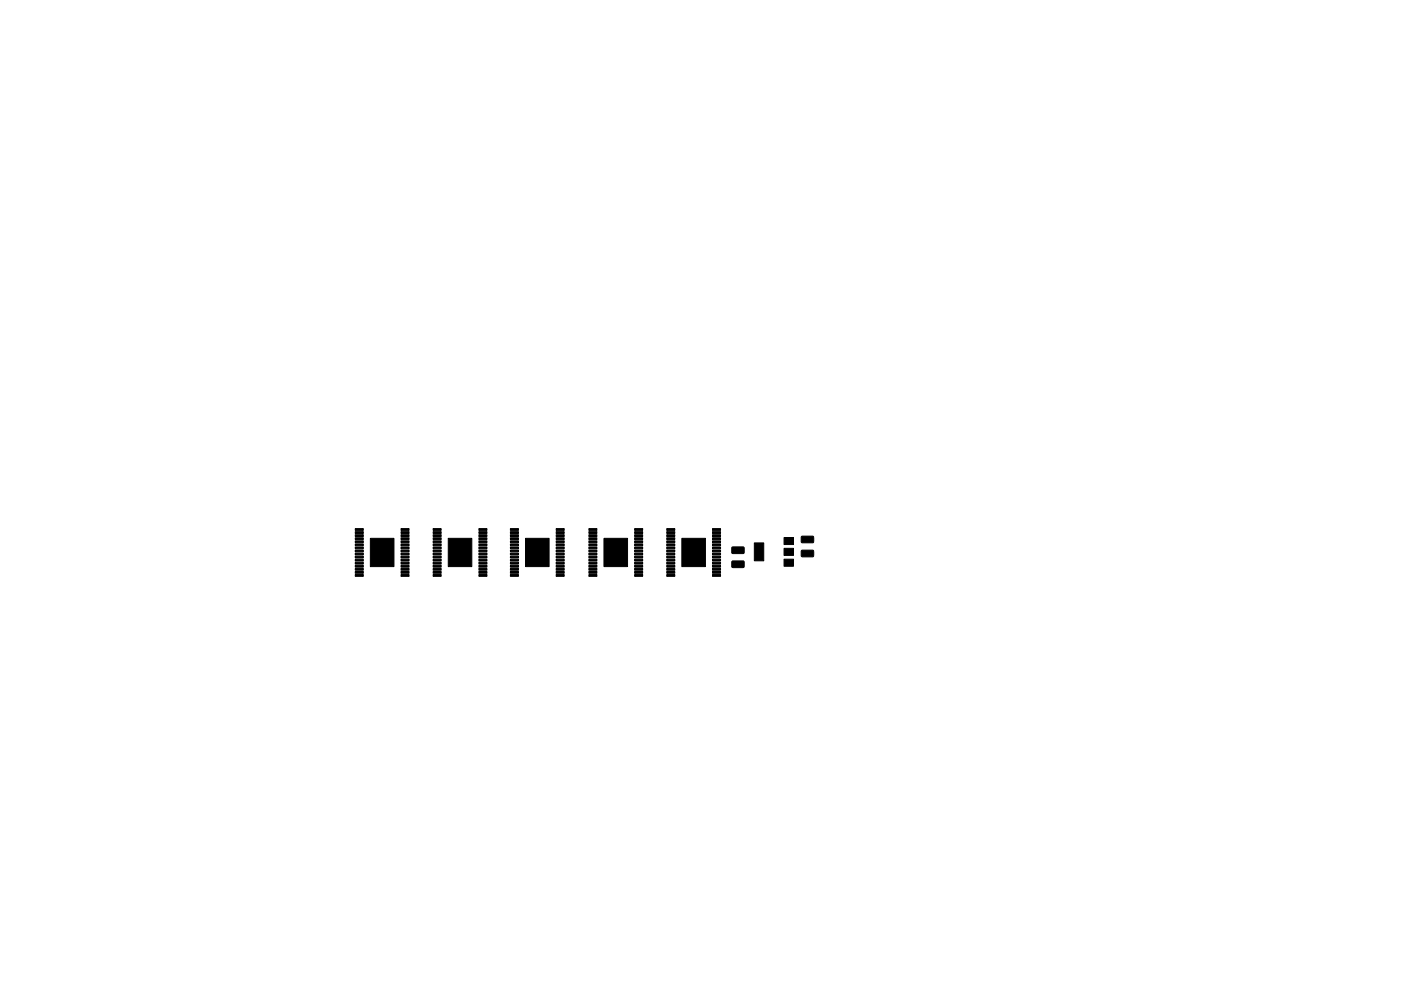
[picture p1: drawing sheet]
<svg xmlns="http://www.w3.org/2000/svg" width="297mm" height="210mm" viewBox="0 0 297 210" stroke-linecap="round" stroke-linejoin="round" font-family="sans-serif">
<g fill="#000" stroke="#000" stroke-width=".21">
<path d="M75.3 119.3h1.7v.4h-1.7zM75.3 118.7h1.7v.3h-1.7zM75.3 118h1.7v.4h-1.7zM75.3 117.4h1.7v.3h-1.7zM75.3 116.7h1.7v.4h-1.7zM75.3 116.1h1.7v.3h-1.7zM75.3 115.4h1.7v.4h-1.7zM75.3 114.8h1.7v.3h-1.7zM75.3 114.1h1.7v.4h-1.7zM75.3 113.5h1.7v.3h-1.7zM75.3 112.8h1.7v.4h-1.7zM75.3 112.2h1.7v.3h-1.7z"/>
<path d="M85 114.1h1.7v.4h-1.7zM85 112.2h1.7v.3h-1.7zM85 118.7h1.7v.3h-1.7zM85 119.3h1.7v.4h-1.7zM85 114.8h1.7v.3h-1.7zM85 113.5h1.7v.3h-1.7zM85 116.1h1.7v.3h-1.7zM85 117.4h1.7v.3h-1.7zM85 115.4h1.7v.4h-1.7zM85 116.7h1.7v.4h-1.7zM85 112.8h1.7v.4h-1.7zM85 118h1.7v.4h-1.7z"/>
<path d="M91.8 119.3h1.7v.4h-1.7zM91.8 118.7h1.7v.3h-1.7zM91.8 118h1.7v.4h-1.7zM91.8 117.4h1.7v.3h-1.7zM91.8 116.7h1.7v.4h-1.7zM91.8 116.1h1.7v.3h-1.7zM91.8 115.4h1.7v.4h-1.7zM91.8 114.8h1.7v.3h-1.7zM91.8 114.1h1.7v.4h-1.7zM91.8 113.5h1.7v.3h-1.7zM91.8 112.8h1.7v.4h-1.7zM91.8 112.2h1.7v.3h-1.7z"/>
<path d="M101.5 114.1h1.7v.4h-1.7zM101.5 112.2h1.7v.3h-1.7zM101.5 118.7h1.7v.3h-1.7zM101.5 119.3h1.7v.4h-1.7zM101.5 114.8h1.7v.3h-1.7zM101.5 113.5h1.7v.3h-1.7zM101.5 116.1h1.7v.3h-1.7zM101.5 117.4h1.7v.3h-1.7zM101.5 115.4h1.7v.4h-1.7zM101.5 116.7h1.7v.4h-1.7zM101.5 112.8h1.7v.4h-1.7zM101.5 118h1.7v.4h-1.7z"/>
<path d="M108.2 119.3h1.7v.4h-1.7zM108.2 118.7h1.7v.3h-1.7zM108.2 118h1.7v.4h-1.7zM108.2 117.4h1.7v.3h-1.7zM108.2 116.7h1.7v.4h-1.7zM108.2 116.1h1.7v.3h-1.7zM108.2 115.4h1.7v.4h-1.7zM108.2 114.8h1.7v.3h-1.7zM108.2 114.1h1.7v.4h-1.7zM108.2 113.5h1.7v.3h-1.7zM108.2 112.8h1.7v.4h-1.7zM108.2 112.2h1.7v.3h-1.7z"/>
<path d="M117.9 114.1h1.7v.4h-1.7zM117.9 112.2h1.7v.3h-1.7zM117.9 118.7h1.7v.3h-1.7zM117.9 119.3h1.7v.4h-1.7zM117.9 114.8h1.7v.3h-1.7zM117.9 113.5h1.7v.3h-1.7zM117.9 116.1h1.7v.3h-1.7zM117.9 117.4h1.7v.3h-1.7zM117.9 115.4h1.7v.4h-1.7zM117.9 116.7h1.7v.4h-1.7zM117.9 112.8h1.7v.4h-1.7zM117.9 118h1.7v.4h-1.7z"/>
<path d="M124.9 119.3h1.7v.4h-1.7zM124.9 118.7h1.7v.3h-1.7zM124.9 118h1.7v.4h-1.7zM124.9 117.4h1.7v.3h-1.7zM124.9 116.7h1.7v.4h-1.7zM124.9 116.1h1.7v.3h-1.7zM124.9 115.4h1.7v.4h-1.7zM124.9 114.8h1.7v.3h-1.7zM124.9 114.1h1.7v.4h-1.7zM124.9 113.5h1.7v.3h-1.7zM124.9 112.8h1.7v.4h-1.7zM124.9 112.2h1.7v.3h-1.7z"/>
<path d="M134.6 114.1h1.7v.4h-1.7zM134.6 112.2h1.7v.3h-1.7zM134.6 118.7h1.7v.3h-1.7zM134.6 119.3h1.7v.4h-1.7zM134.6 114.8h1.7v.3h-1.7zM134.6 113.5h1.7v.3h-1.7zM134.6 116.1h1.7v.3h-1.7zM134.6 117.4h1.7v.3h-1.7zM134.6 115.4h1.7v.4h-1.7zM134.6 116.7h1.7v.4h-1.7zM134.6 112.8h1.7v.4h-1.7zM134.6 118h1.7v.4h-1.7z"/>
<path d="M141.4 119.3h1.7v.4h-1.7zM141.4 118.7h1.7v.3h-1.7zM141.4 118h1.7v.4h-1.7zM141.4 117.4h1.7v.3h-1.7zM141.4 116.7h1.7v.4h-1.7zM141.4 116.1h1.7v.3h-1.7zM141.4 115.4h1.7v.4h-1.7zM141.4 114.8h1.7v.3h-1.7zM141.4 114.1h1.7v.4h-1.7zM141.4 113.5h1.7v.3h-1.7zM141.4 112.8h1.7v.4h-1.7zM141.4 112.2h1.7v.3h-1.7z"/>
<path d="M151.1 114.1h1.7v.4h-1.7zM151.1 112.2h1.7v.3h-1.7zM151.1 118.7h1.7v.3h-1.7zM151.1 119.3h1.7v.4h-1.7zM151.1 114.8h1.7v.3h-1.7zM151.1 113.5h1.7v.3h-1.7zM151.1 116.1h1.7v.3h-1.7zM151.1 117.4h1.7v.3h-1.7zM151.1 115.4h1.7v.4h-1.7zM151.1 116.7h1.7v.4h-1.7zM151.1 112.8h1.7v.4h-1.7zM151.1 118h1.7v.4h-1.7z"/>
<path d="M155.2 119.1l2.4-.1 .2 .2v1.1l-.2 .1h-2.3l-.2-.2zM155.2 116.1h2.4l.2 .2v1l-.2 .2-2.3-.1-.2-.2zM159.9 115.2h2v3.8h-2zM166.2 118.6h2v1.5h-2zM166.2 114h2v1.5h-2zM166.2 116.3h2v1.5h-2zM169.9 116.8l2.5-.1 .1 .2v1.1l-.2 .1h-2.3l-.1-.2zM169.9 113.8h2.5l.1 .2v1l-.2 .2h-2.3l-.1-.3zM75.3 121.9h1.7v.4h-1.7zM75.3 121.3h1.7v.3h-1.7zM75.3 120.6h1.7v.4h-1.7zM75.3 120h1.7v.3h-1.7z"/>
<path d="M78.5 114.2h5v6h-5zM85 120.6h1.7v.4h-1.7zM85 121.9h1.7v.4h-1.7zM85 121.3h1.7v.3h-1.7zM85 120h1.7v.3h-1.7zM91.8 121.9h1.7v.4h-1.7zM91.8 121.3h1.7v.3h-1.7zM91.8 120.6h1.7v.4h-1.7zM91.8 120h1.7v.3h-1.7zM95 114.2h5v6h-5zM101.5 120.6h1.7v.4h-1.7zM101.5 121.9h1.7v.4h-1.7z"/>
<path d="M101.5 121.3h1.7v.3h-1.7zM101.5 120h1.7v.3h-1.7zM108.2 121.9h1.7v.4h-1.7zM108.2 121.3h1.7v.3h-1.7zM108.2 120.6h1.7v.4h-1.7zM108.2 120h1.7v.3h-1.7zM111.4 114.2h5v6h-5zM117.9 120.6h1.7v.4h-1.7zM117.9 121.9h1.7v.4h-1.7zM117.9 121.3h1.7v.3h-1.7zM117.9 120h1.7v.3h-1.7zM124.9 121.9h1.7v.4h-1.7z"/>
<path d="M124.9 121.3h1.7v.3h-1.7zM124.9 120.6h1.7v.4h-1.7zM124.9 120h1.7v.3h-1.7zM128.1 114.2h5v6h-5zM134.6 120.6h1.7v.4h-1.7zM134.6 121.9h1.7v.4h-1.7zM134.6 121.3h1.7v.3h-1.7zM134.6 120h1.7v.3h-1.7zM141.4 121.9h1.7v.4h-1.7zM141.4 121.3h1.7v.3h-1.7zM141.4 120.6h1.7v.4h-1.7zM141.4 120h1.7v.3h-1.7z"/>
<path d="M144.6 114.2h5v6h-5zM151.1 120.6h1.7v.4h-1.7zM151.1 121.9h1.7v.4h-1.7zM151.1 121.3h1.7v.3h-1.7zM151.1 120h1.7v.3h-1.7z"/>
</g>
</svg>
